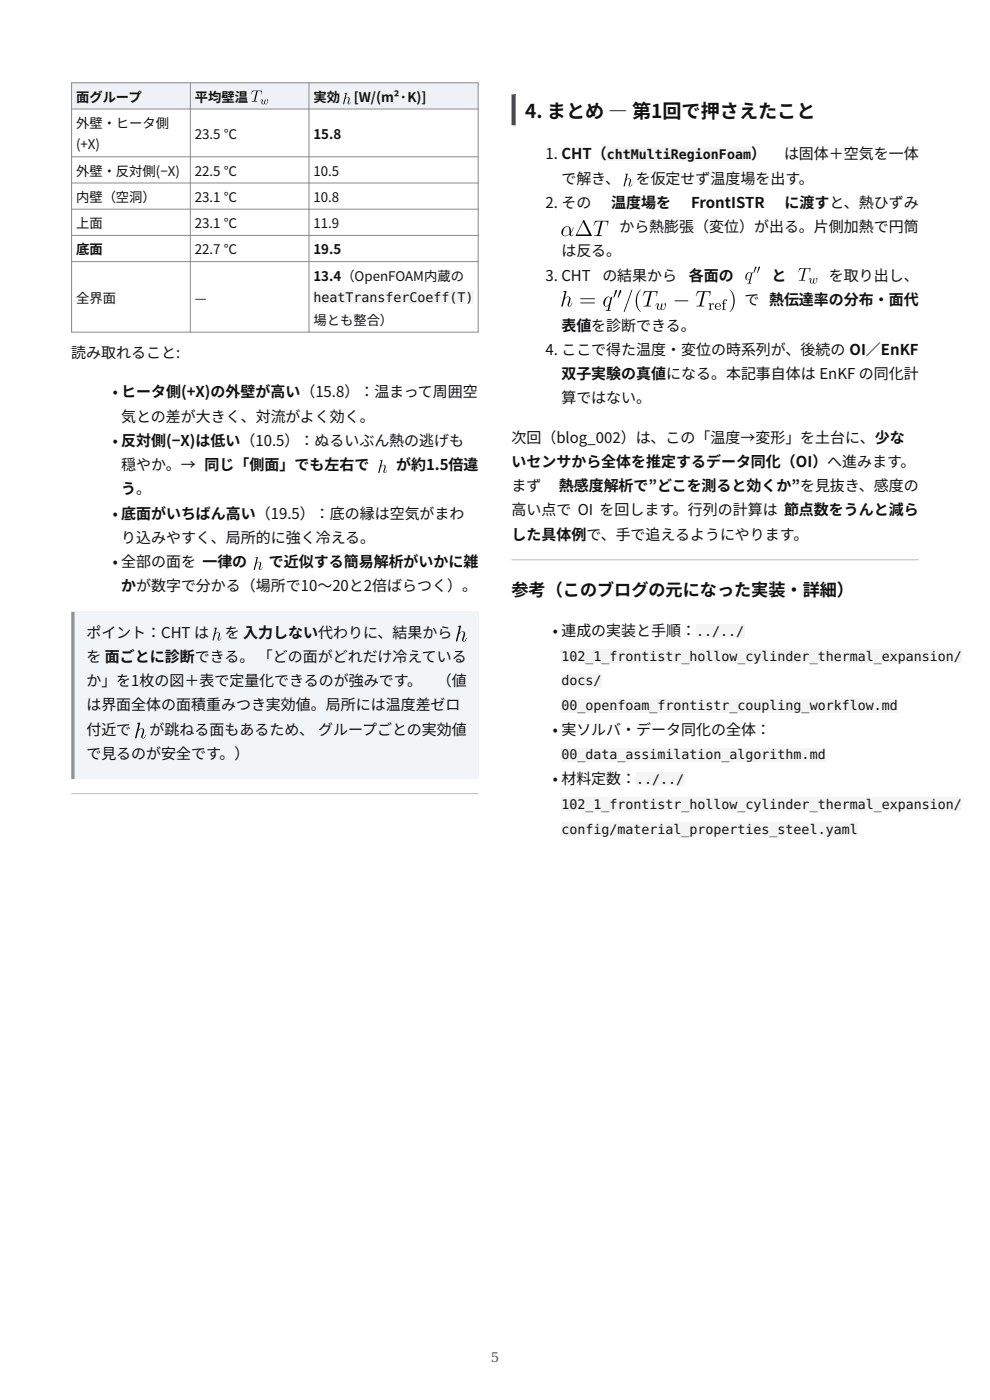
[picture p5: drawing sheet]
<svg xmlns="http://www.w3.org/2000/svg" width="210mm" height="297mm" viewBox="0 0 210 297" stroke-linecap="round" stroke-linejoin="round" font-family="sans-serif">
<defs><g id="words">
<text font-size="4.1" fill="#111" x="111.4" y="25.1">4. まとめ ― 第1回で押さえたこと</text>
<text font-size="3.6" fill="#111" x="108.5" y="126.4">参考（このブログの元になった実装・詳細）</text>
<g font-size="3.2" fill="#111">
<text x="115.7" y="33.7">1. CHT（</text>
<text x="159.3" y="33.7">）</text>
<text x="166.3" y="33.7">は固体＋空気を一体</text>
<text x="119.1" y="39">で解き、</text>
<text x="134.8" y="39">を仮定せず温度場を出す。</text>
<text x="115.7" y="44.1">2. その</text>
<text x="129.7" y="44.1">温度場を</text>
<text x="146.6" y="44.1">FrontISTR</text>
<text x="166.4" y="44.1">に渡すと、熱ひずみ</text>
<text x="131.4" y="49.3">から熱膨張（変位）が出る。片側加熱で円筒</text>
<text x="115.7" y="59.5">3. CHT</text>
<text x="119.1" y="54.4">は反る。</text>
<text x="127.8" y="59.5">の結果から</text>
<text x="146.1" y="59.5">各面の</text>
<text x="163.7" y="59.5">と</text>
<text x="175.8" y="59.5">を取り出し、</text>
<text x="157.9" y="64.7">で 熱伝達率の分布・面代</text>
<text x="119.1" y="70.2">表値を診断できる。</text>
<text x="15.1" y="76">読み取れること:</text>
<text x="115.7" y="75.3">4. ここで得た温度・変位の時系列が、後続の OI／EnKF</text>
<text x="119.1" y="80.5">双子実験の真値になる。本記事自体は EnKF の同化計</text>
<text x="23.9" y="84.3">• ヒータ側(+X)の外壁が高い（15.8）：温まって周囲空</text>
<text x="25.7" y="89.4">気との差が大きく、対流がよく効く。</text>
<text x="119.1" y="85.6">算ではない。</text>
<text x="23.9" y="94.6">• 反対側(−X)は低い（10.5）：ぬるいぶん熱の逃げも</text>
<text x="108.5" y="93.9">次回（blog_002）は、この「温度→変形」を土台に、少な</text>
<text x="25.7" y="99.7">穏やか。→ 同じ「側面」でも左右で</text>
<text x="84" y="99.7">が約1.5倍違</text>
<text x="108.5" y="99.1">いセンサから全体を推定するデータ同化（OI）へ進みます。</text>
<text x="25.7" y="104.9">う。</text>
<text x="108.5" y="104.2">まず</text>
<text x="118.5" y="104.2">熱感度解析で”どこを測ると効くか”を見抜き、感度の</text>
<text x="23.9" y="110">• 底面がいちばん高い（19.5）：底の縁は空気がまわ</text>
<text x="108.5" y="109.3">高い点で OI を回します。行列の計算は 節点数をうんと減ら</text>
<text x="25.7" y="115.2">り込みやすく、局所的に強く冷える。</text>
<text x="108.5" y="114.5">した具体例で、手で追えるようにやります。</text>
<text x="23.9" y="120.3">• 全部の面を 一律の</text>
<text x="25.7" y="125.5">かが数字で分かる（場所で10〜20と2倍ばらつく）。</text>
<text x="57" y="120.3">で近似する簡易解析がいかに雑</text>
<text x="18.3" y="135.3">ポイント：CHT は</text>
<text x="47.7" y="135.3">を 入力しない代わりに、結果から</text>
<text x="117.3" y="134.9">• 連成の実装と手順：</text>
<text x="18.3" y="140.4">を 面ごとに診断できる。 「どの面がどれだけ冷えている</text>
<text x="18.3" y="145.6">か」を1枚の図＋表で定量化できるのが強みです。</text>
<text x="92.6" y="145.6">（値</text>
<text x="18.3" y="150.7">は界面全体の面積重みつき実効値。局所には温度差ゼロ</text>
<text x="18.3" y="155.8">付近で</text>
<text x="31.7" y="155.8">が跳ねる面もあるため、 グループごとの実効値</text>
<text x="117.3" y="155.9">• 実ソルバ・データ同化の全体：</text>
<text x="18.3" y="161">で見るのが安全です。）</text>
<text x="117.3" y="166.3">• 材料定数：</text>
</g>
<g font-size="2.8" fill="#111">
<text x="16.1" y="21.6">面グループ</text>
<text x="41.3" y="21.6">平均壁温</text>
<text x="66.5" y="21.6">実効</text>
<text x="75.1" y="21.6">[W/(m²·K)]</text>
<text x="16.1" y="27.1">外壁・ヒータ側</text>
<text x="41.3" y="29.4">23.5 ℃</text>
<text x="66.5" y="29.4">15.8</text>
<text x="16.1" y="31.7">(+X)</text>
<text x="128.7" y="33.7">chtMultiRegionFoam</text>
<text x="16.1" y="37.3">外壁・反対側(−X)</text>
<text x="41.3" y="37.3">22.5 ℃</text>
<text x="66.5" y="37.3">10.5</text>
<text x="16.1" y="42.8">内壁（空洞）</text>
<text x="41.3" y="42.8">23.1 ℃</text>
<text x="66.5" y="42.8">10.8</text>
<text x="16.1" y="48.4">上面</text>
<text x="16.1" y="54">底面</text>
<text x="41.3" y="48.4">23.1 ℃</text>
<text x="41.3" y="54">22.7 ℃</text>
<text x="66.5" y="48.4">11.9</text>
<text x="66.5" y="54">19.5</text>
<text x="66.5" y="59.5">13.4（OpenFOAM内蔵の</text>
<text x="16.1" y="64.2">全界面</text>
<text x="41.3" y="64.2">—</text>
<text x="66.5" y="64.1">heatTransferCoeff(T)</text>
<text x="66.5" y="68.9">場とも整合）</text>
<text x="147.7" y="134.9">../../</text>
<text x="119.1" y="140.1">102_1_frontistr_hollow_cylinder_thermal_expansion/</text>
<text x="119.1" y="145.4">docs/</text>
<text x="119.1" y="150.7">00_openfoam_frontistr_coupling_workflow.md</text>
<text x="119.1" y="161.1">00_data_assimilation_algorithm.md</text>
<text x="135" y="166.3">../../</text>
<text x="119.1" y="171.6">102_1_frontistr_hollow_cylinder_thermal_expansion/</text>
<text x="119.1" y="176.9">config/material_properties_steel.yaml</text>
</g>
<text font-size="2.8" fill="#555" x="104.1" y="289">5</text>
</g></defs>
<g fill="#eef2f6">
<path d="M15.2 17.6h25.2v5.5h-25.2z"/>
<path d="M40.4 17.6h25.1v5.5h-25.1z"/>
<path d="M65.5 17.6h35.9v5.5h-35.9z"/>
</g>
<path d="M15.1 17.6h86.4M15.2 17.5v53M40.4 17.5v53M65.5 17.5v53M101.4 17.5v53M15.1 23.1h86.4M15.1 33.3h86.4M15.1 38.8h86.4M15.1 44.4h86.4M15.1 49.9h86.4M15.1 55.5h86.4M15.1 70.5h86.4" fill="none" stroke="#889" stroke-width=".21"/>
<path d="M15.1 129.8h86.4v35.5h-86.4z" fill="#f2f5f8"/>
<path d="M15.8 129.8l.1 35.5zM15.1 129.8h.8v35.5h-.8z" fill-rule="evenodd" fill="#79a"/>
<path d="M15.1 168.5h86.4zM15.1 168.3h86.4v.2h-86.4z" fill-rule="evenodd" fill="#aab"/>
<path d="M109.4 20v6.6zM108.5 20h.9v6.6h-.9z" fill-rule="evenodd" fill="#257"/>
<path d="M108.5 118.9h86.4zM108.5 118.7h86.4v.2h-86.4z" fill-rule="evenodd" fill="#aab"/>
<g fill="#f4f4f4">
<path d="M66.5 61.7h34v2.8h-34z"/>
<path d="M128.7 31.3h30.6v2.8h-30.6z"/>
<path d="M147.7 132.5h10.2v2.8h-10.2z"/>
<path d="M119.1 137.7h84.9v2.9h-84.9z"/>
<path d="M119.1 143h8.5v2.8h-8.5z"/>
<path d="M119.1 148.3h71.3v2.8h-71.3z"/>
<path d="M119.1 158.7h56.1v2.8h-56.1z"/>
<path d="M135 164h10.2v2.8h-10.2z"/>
<path d="M119.1 169.2h84.9v2.8h-84.9z"/>
<path d="M119.1 174.5h62.9v2.8h-62.9z"/>
</g>
<g fill="#000">
<path d="M53.5 19.2h2.1l-.2 .8v-.3a.47 .47 0 0 0-.3-.3 .47 .47 0 0 0-.5 .1l-.5 1.9 .5 .2h-1.2l.5-.2 .5-2a.74 .74 0 0 0-1.1 .6zM73.1 19.8l.5-.1-.3 1.2 .3-.3a.38 .38 0 0 1 .6 .3l-.3 1.1 .5-.4-.2 .4-.2 .1-.3-.2 .2-1.2a.69 .69 0 0 0-.8 .7l-.1 .7h-.2l.5-2.2zM55.4 21.2l.2-.1 .2 .2-.2 .6a.27 .27 0 0 0 .4 0 .27 .27 0 0 0 .1-.3l.2-.5-.1 .9a.6 .6 0 0 0 .5-.9h.1a.59 .59 0 0 1 0 .7 .59 .59 0 0 1-.7 .2 .39 .39 0 0 1-.6 0 .39 .39 0 0 1 .1-.6v-.2l-.3 .3zM132.6 36.9h.6l-.3 1.2 .1-.1a.5 .5 0 0 1 .9 .2l-.3 1.3 .2-.1 .3-.4-.2 .4-.3 .2-.3-.3 .3-1.3a.77 .77 0 0 0-.9 .8l-.2 .7-.2 .1 .6-2.5zM126.2 46.9l2.9-.1-.3 1.1a.65 .65 0 0 0-.1-.8 .65 .65 0 0 0-.7-.1h-.2l-.7 2.8 .6 .1v.2h-1.6v-.2l.6-.1 .7-2.7a1.02 1.02 0 0 0-1.5 .8zM160.2 56.6l.3 .1-.6 1.2zM161 56.6l.2 .1-.5 1.2zM169.6 56.9h2.3l-.1 .9-.1-.7h-.8l-.6 2.2 .5 .2h-1.3l.5-.1 .6-2.3a.84 .84 0 0 0-1.2 .7zM171.7 59.1l.2-.1 .2 .2-.1 .8a.53 .53 0 0 0 .5-.6l.3-.4-.1 1a.68 .68 0 0 0 .5-1h.1a.78 .78 0 0 1-.7 1.1l-.1-.1-.2 .1a.51 .51 0 0 1-.5-.3 .51 .51 0 0 1 .2-.6v-.1h-.2l-.2 .3zM119.5 61.8h.7l-.4 1.5a.66 .66 0 0 1 1-.3 .66 .66 0 0 1 .1 1l-.2 .9h.3l.3-.6a.58 .58 0 0 1-.2 .6 .58 .58 0 0 1-.7 0l.3-1.7a.78 .78 0 0 0-1.1 .7l-.2 1-.3 .1 .7-3zM130.6 61.6h.2l.1 .1-.7 1.5-.1-.1zM131.5 61.6h.3v.1l-.7 1.5-.1-.1z"/>
<path d="M134 61.5l.1 .1-1.7 4.6-.1-.1zM135.6 61.7l.3-.3a3.9 3.9 0 0 0 0 4.8 3.2 3.2 0 0 1-.3-4.5zM136.7 61.8h2.8l-.2 1a.65 .65 0 0 0-.1-.7 .65 .65 0 0 0-.8-.2l-.2 .1-.7 2.7 .6 .2v.1h-1.6v-.1l.6-.1 .7-2.8a1.02 1.02 0 0 0-1.4 .8zM139.2 64.4h.4l.2 .2a.75 .75 0 0 0 0 1.1l.3-.3 .2-1 .2 .1a.9 .9 0 0 0 .1 1.2 .96 .96 0 0 0 .4-1.3l.1-.1a.87 .87 0 0 1 0 1 .87 .87 0 0 1-.8 .4l-.1-.2a.47 .47 0 0 1-.7 .2 .47 .47 0 0 1-.1-.7l.1-.6-.5 .4zM143.2 63.7l2.8 .1-2.7 .1zM147.9 61.8h2.8l-.2 1a.65 .65 0 0 0-.1-.7 .65 .65 0 0 0-.7-.2l-.2 .1-.7 2.7 .6 .2v.1h-1.6v-.1l.6-.1 .7-2.8a1.02 1.02 0 0 0-1.5 .8zM150.3 64.4l.5-.1v.4a.35 .35 0 0 1 .2-.3 .35 .35 0 0 1 .4 .1l-.2 .1v-.2l-.4 .3v.8l.3 .2h-.8l.3-.2v-.9zM153.5 63.7a.46 .46 0 0 1 .7-.1l-.1 .3-.1-.3h-.2l-.2 .4v.4h.4l-.4 .1v1l.3 .2h-.7l.2-.2v-1l-.3-.1h.3zM154.8 61.4a3.2 3.2 0 0 1 0 4.8 3.9 3.9 0 0 0 0-4.8zM80.6 97.7h.5l-.3 1.2 .2-.2a.5 .5 0 0 1 .8 .3l-.2 1.3 .2-.1 .3-.4-.2 .4-.3 .2-.3-.4 .3-1.2a.77 .77 0 0 0-.9 .8l-.2 .7h-.2l.5-2.4zM54.2 118.3l.5-.1-.3 1.3 .2-.2a.5 .5 0 0 1 .8 .3l-.3 1.2h.2l.4-.5-.2 .5-.3 .1-.3-.3 .2-1.3a.77 .77 0 0 0-.9 .8l-.1 .7-.2 .1 .5-2.5zM45.4 133.2h.6l-.3 1.2 .1-.1a.5 .5 0 0 1 .9 .2l-.3 1.3 .2-.1 .4-.4-.3 .4-.2 .2-.3-.3 .2-1.3a.77 .77 0 0 0-.9 .8l-.2 .7-.2 .1 .6-2.5z"/>
<path d="M97.1 132.8h.7l-.4 1.5a.66 .66 0 0 1 1-.3 .66 .66 0 0 1 .1 1l-.2 1 .3-.1 .4-.6a.58 .58 0 0 1-.3 .6 .58 .58 0 0 1-.6 0l.2-1.7a.78 .78 0 0 0-1 .8l-.3 1-.2 .1 .6-3.1zM29.1 153.4h.6l-.3 1.5a.66 .66 0 0 1 .9-.3 .66 .66 0 0 1 .2 1l-.2 .9h.2l.4-.6a.58 .58 0 0 1-.3 .6 .58 .58 0 0 1-.6 0l.3-1.7a.78 .78 0 0 0-1.1 .7l-.3 1-.2 .1 .7-3z"/>
<path d="M119.6 48.3a1 1 0 0 0-.5 1 1 1 0 0 0 .7 .8l1-.4 .1 .2a.39 .39 0 0 0 .4 .2 .39 .39 0 0 0 .3-.3l-.4 .2-.1-.6 .6-1.2-.6 1.1a.91 .91 0 0 0-.3-1.2 .91 .91 0 0 0-1.2 .2zM119.9 48.3l.4-.2a.9 .9 0 0 1 .5 1.2 .78 .78 0 0 1-.5 .6 .78 .78 0 0 1-.9-.2l.1-.7z"/>
<path d="M123.8 46.7l-1.7 3.4h3.4l-1.6-3.3zM123.7 47.1l1.3 2.6h-2.6z"/>
<path d="M158.4 58a.82 .82 0 0 0 .2 1.4l.4-.2-.1 .7-.4 .3h.8l-.2-.2 .5-2.3-.2 .3-.4-.3zM158.7 58l.3-.2 .3 .2-.2 .9a.38 .38 0 0 1-.4 .4 .38 .38 0 0 1-.4-.3z"/>
<path d="M123.1 63.3l.1 .2 3-.1zM123.1 64.2l.1 .2 3-.1z"/>
<path d="M128.5 63.2a1.05 1.05 0 0 0 .1 1.9l.5-.3-.2 .9-.4 .2h1l-.3-.2 .7-2.7-.4 .3-.4-.4zM128.7 63.2l.4-.2 .3 .3-.2 1.1a.47 .47 0 0 1-.5 .5 .47 .47 0 0 1-.4-.6z"/>
<path d="M151.8 64.5a.68 .68 0 0 0 0 1.1 .68 .68 0 0 0 1.1-.3 .51 .51 0 0 1-.7 .3 .51 .51 0 0 1-.3-.6h.9a.56 .56 0 0 0-.3-.7 .56 .56 0 0 0-.7 .2zM152 64.6l.3-.2 .3 .1 .1 .4h-.8z"/>
</g>
<use href="#words"/>
</svg>
